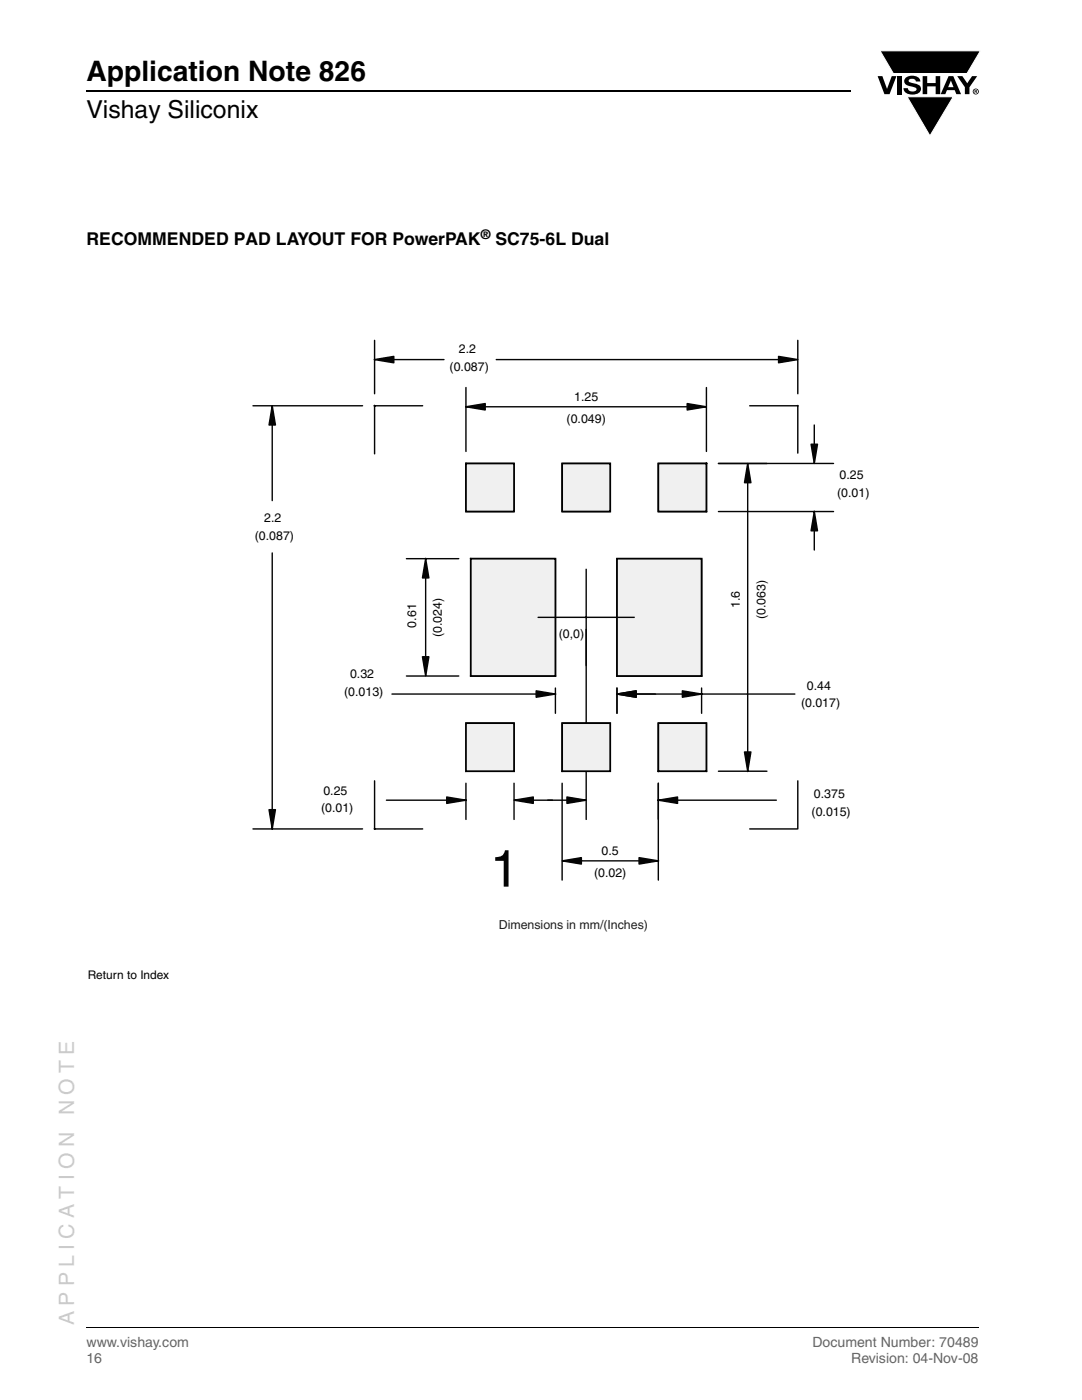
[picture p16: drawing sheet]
<svg xmlns="http://www.w3.org/2000/svg" width="216mm" height="279mm" viewBox="0 0 216 279" stroke-linecap="round" stroke-linejoin="round" font-family="sans-serif">
<defs><g id="words">
<text font-size="10.3" fill="#040503" x="97.8" y="176.9">1</text>
<text font-size="5.6" x="17.3" y="16.1">Application Note 826</text>
<text font-size="4.9" x="17.3" y="23.6">Vishay Siliconix</text>
<g font-size="4.2" fill="#ccc">
<text x="14.8" y="222.6" transform="rotate(-90 14.8 222.6)">N O T E</text>
<text x="14.8" y="264.5" transform="rotate(-90 14.8 264.5)">A P P L I C A T I O N</text>
</g>
<g font-size="3.5">
<text x="17.3" y="48.8">RECOMMENDED PAD LAYOUT FOR PowerPAK</text>
<text x="98.8" y="48.8">SC75-6L Dual</text>
</g>
<g font-size="2.8" fill="#656565">
<text x="17.3" y="268.9">www.vishay.com</text>
<text x="162.1" y="268.9">Document Number: 70489</text>
<text x="17.3" y="272.1">16</text>
<text x="169.8" y="272.1">Revision: 04-Nov-08</text>
</g>
<text font-size="2.6" x="95.9" y="47.8">®</text>
<g font-size="2.5" fill="#040503">
<text x="91.6" y="70.4">2.2</text>
<text x="89.7" y="74">(0.087)</text>
<text x="114.6" y="80">1.25</text>
<text x="113.1" y="84.4">(0.049)</text>
<text x="167.5" y="95.7">0.25</text>
<text x="167" y="99.2">(0.01)</text>
<text x="50.9" y="107.7">(0.087)</text>
<text x="52.7" y="104.2">2.2</text>
<text x="83" y="125.3" transform="rotate(-90 83 125.3)">0.61</text>
<text x="147.6" y="121.4" transform="rotate(-90 147.6 121.4)">1.6</text>
<text x="152.8" y="123.6" transform="rotate(-90 152.8 123.6)">(0.063)</text>
<text x="88.1" y="127.1" transform="rotate(-90 88.1 127.1)">(0.024)</text>
<text x="111.5" y="127.4">(0,0)</text>
<text x="69.8" y="135.3">0.32</text>
<text x="161" y="137.7">0.44</text>
<text x="68.7" y="138.8">(0.013)</text>
<text x="159.8" y="141.2">(0.017)</text>
<text x="64.5" y="158.6">0.25</text>
<text x="162.4" y="159.4">0.375</text>
<text x="64.1" y="162.1">(0.01)</text>
<text x="161.9" y="162.9">(0.015)</text>
<text x="120" y="170.6">0.5</text>
<text x="118.5" y="175">(0.02)</text>
</g>
<text font-size="2.5" fill="#231f20" x="99.6" y="185.4">Dimensions in mm/(Inches)</text>
<text font-size="2.4" x="17.5" y="195.3">Return to Index</text>
</g></defs>
<g fill="#000">
<path d="M175.1 15.2h1l.9 2.5 .9-2.5h1l-1.4 3.6h-1zM175.6 10.1h20l-2.7 4.6h-14.6zM179 15.2h.9v3.6h-.9zM180.8 15.5a2.1 2.1 0 0 1 2.7 .3l.1 .5h-.8a.79 .79 0 0 0-.7-.6 .79 .79 0 0 0-.8 .4l.2 .3 1 .3a1.08 1.08 0 0 1 1.3 1 1.08 1.08 0 0 1-1.1 1.1 1.73 1.73 0 0 1-2.4-1.2h.9a.96 .96 0 0 0 .8 .7 .96 .96 0 0 0 .9-.5 1.31 1.31 0 0 0-1.2-.6 1.03 1.03 0 0 1-1.1-.5 1.03 1.03 0 0 1 .2-1.2zM184.1 15.2h.9v1.4h1.7v-1.4h.9v3.6h-.9v-1.6h-1.7v1.6h-.9zM181 19.3h9.2l-4.6 7.8zM191 15.2h1l1 1.4 1-1.4h1l-1.6 2.2v1.4h-.9v-1.4z"/>
<path d="M189.7 16.1l-.5 1.3h1.1zM189.3 15.2h.9l1.6 3.6h-1l-.3-.8h-1.5l-.4 .8h-.9z"/>
<path d="M194.6 18v.2h.2v-.1zM194.5 17.9l.4 .1 .1 .1-.2 .2 .2 .3-.3-.3-.1 .3h-.1zM194.2 18.3a.5 .5 0 0 0 1 0 .5 .5 0 0 0-1 0zM194.1 18.3a.6 .6 0 0 1 1.2 0 .6 .6 0 0 1-1.2 0z"/>
</g>
<path d="M175.6 10.1h20l-2.7 4.6h-14.6zM181 19.3h9.2l-4.6 7.8z" fill="none" stroke="#fff" stroke-width=".2"/>
<path d="M17.3 18.2h152.5" fill="none" stroke="#000" stroke-width=".36"/>
<path d="M17.3 265h178" fill="none" stroke="#000" stroke-width=".2"/>
<path d="M38.3 67.8h144.2v118.2h-144.2z" fill="#fff"/>
<path d="M77.1 159.7h12M93 156.3v7.2M102.6 156.3v7.2M106.4 159.7h3.8" fill="none" stroke="#040503" stroke-width=".28"/>
<path d="M102.6 159.7l3.8-.6v1.2z" fill="#040503"/>
<path d="M102.6 159.7l3.8-.6v1.2z" fill="none" stroke="#040503" stroke-width=".28"/>
<path d="M89.1 159.1l3.9 .6-3.9 .6z" fill="#040503"/>
<g fill="none" stroke="#040503" stroke-width=".28">
<path d="M117 125.6v37.9M89.1 159.1l3.9 .6-3.9 .6zM109.3 159.7h3.8M131.4 156.3v7.2M135.2 159.7h19.7"/>
<circle cx="93" cy="159.7" r=".05"/>
<circle cx="93" cy="153.9" r=".05"/>
<circle cx="102.6" cy="153.9" r=".05"/>
</g>
<path d="M113.1 159.1l3.9 .6-3.9 .6z" fill="#040503"/>
<path d="M113.1 159.1l3.9 .6-3.9 .6z" fill="none" stroke="#040503" stroke-width=".28"/>
<path d="M131.4 159.7l3.8-.6v1.2z" fill="#040503"/>
<g fill="none" stroke="#040503" stroke-width=".28">
<path d="M112.2 156.3v19.3M131.4 159.7l3.8-.6v1.2zM131.4 156.3v19.3M116 171.8h11.5"/>
<circle cx="117" cy="123.2" r=".05"/>
<circle cx="131.4" cy="159.7" r=".05"/>
<circle cx="131.4" cy="153.9" r=".05"/>
</g>
<path d="M112.2 171.8l3.8-.6v1.2z" fill="#040503"/>
<path d="M112.2 171.8l3.8-.6v1.2z" fill="none" stroke="#040503" stroke-width=".28"/>
<path d="M127.5 171.2l3.9 .6-3.9 .6z" fill="#040503"/>
<g fill="none" stroke="#040503" stroke-width=".28">
<path d="M78.2 138.5h28.8M110.8 137.3v5.1M123.1 137.3v5.1M126.9 138.5h3.9M127.5 171.2l3.9 .6-3.9 .6z"/>
<circle cx="112.2" cy="153.9" r=".05"/>
<circle cx="131.4" cy="153.9" r=".05"/>
<circle cx="131.4" cy="171.8" r=".05"/>
</g>
<path d="M123.1 138.5l3.8-.6v1.3z" fill="#040503"/>
<path d="M123.1 138.5l3.8-.6v1.3z" fill="none" stroke="#040503" stroke-width=".28"/>
<path d="M107 137.9l3.8 .6-3.8 .7z" fill="#040503"/>
<g fill="none" stroke="#040503" stroke-width=".28">
<path d="M107 137.9l3.8 .6-3.8 .7zM123.1 137.3v5.1M126.9 138.5h9.3M140 137.3v5.1M140 138.5h18.6"/>
<circle cx="110.8" cy="138.5" r=".05"/>
<circle cx="110.8" cy="134.9" r=".05"/>
<circle cx="123.1" cy="134.9" r=".05"/>
</g>
<path d="M123.1 138.5l3.8-.6v1.3z" fill="#040503"/>
<path d="M123.1 138.5l3.8-.6v1.3z" fill="none" stroke="#040503" stroke-width=".28"/>
<path d="M136.2 137.9l3.8 .6-3.8 .7z" fill="#040503"/>
<g fill="none" stroke="#040503" stroke-width=".28">
<path d="M81.1 111.5h10.4M84.9 115.3v15.8M81.1 134.9h10.4M136.2 137.9l3.8 .6-3.8 .7z"/>
<circle cx="123.1" cy="134.9" r=".05"/>
<circle cx="140" cy="138.5" r=".05"/>
<circle cx="140" cy="134.9" r=".05"/>
</g>
<path d="M84.3 131.1h1.3l-.7 3.8z" fill="#040503"/>
<path d="M84.3 131.1h1.3l-.7 3.8z" fill="none" stroke="#040503" stroke-width=".28"/>
<path d="M84.9 111.5l.7 3.8h-1.3z" fill="#040503"/>
<g fill="none" stroke="#040503" stroke-width=".28">
<path d="M143.4 92.5h22.9M162.5 84.8v3.9M84.9 111.5l.7 3.8h-1.3zM143.4 102.1h22.9M162.5 105.9v3.9"/>
<circle cx="84.9" cy="111.5" r=".05"/>
<circle cx="93.9" cy="111.5" r=".05"/>
<circle cx="93.9" cy="134.9" r=".05"/>
</g>
<path d="M161.8 88.7h1.3l-.6 3.8z" fill="#040503"/>
<path d="M161.8 88.7h1.3l-.6 3.8z" fill="none" stroke="#040503" stroke-width=".28"/>
<path d="M162.5 102.1l.6 3.8h-1.3z" fill="#040503"/>
<g fill="none" stroke="#040503" stroke-width=".28">
<path d="M143.4 92.5h9.6M149.2 96.3v53.8M162.5 102.1l.6 3.8h-1.3zM143.4 153.9h9.6"/>
<circle cx="141" cy="92.5" r=".05"/>
<circle cx="141" cy="102.1" r=".05"/>
<circle cx="162.5" cy="102.1" r=".05"/>
</g>
<path d="M149.2 92.5l.6 3.8h-1.2z" fill="#040503"/>
<path d="M149.2 92.5l.6 3.8h-1.2z" fill="none" stroke="#040503" stroke-width=".28"/>
<path d="M148.6 150.1h1.2l-.6 3.8z" fill="#040503"/>
<g fill="none" stroke="#040503" stroke-width=".28">
<path d="M93 77.3v12.8M141 77.3v12.8M96.8 81.2h40.3M148.6 150.1h1.2l-.6 3.8z"/>
<circle cx="141" cy="92.5" r=".05"/>
<circle cx="141" cy="153.9" r=".05"/>
<circle cx="149.2" cy="153.9" r=".05"/>
</g>
<path d="M137.1 80.5l3.9 .7-3.9 .6z" fill="#040503"/>
<path d="M137.1 80.5l3.9 .7-3.9 .6z" fill="none" stroke="#040503" stroke-width=".28"/>
<path d="M93 81.2l3.8-.7v1.3z" fill="#040503"/>
<g fill="none" stroke="#040503" stroke-width=".28">
<path d="M74.7 67.9v10.7M78.6 71.8h10M99 71.8h56.4M159.2 67.9v10.7M93 81.2l3.8-.7v1.3z"/>
<circle cx="93" cy="92.5" r=".05"/>
<circle cx="93" cy="81.2" r=".05"/>
<circle cx="141" cy="92.5" r=".05"/>
</g>
<path d="M155.4 71.1l3.8 .7-3.8 .6z" fill="#040503"/>
<path d="M155.4 71.1l3.8 .7-3.8 .6z" fill="none" stroke="#040503" stroke-width=".28"/>
<path d="M74.7 71.8l3.9-.7v1.3z" fill="#040503"/>
<g fill="none" stroke="#040503" stroke-width=".28">
<path d="M74.7 71.8l3.9-.7v1.3zM50.5 81h21.8M54.3 84.8v15.1M54.3 110.4v51.2M50.5 165.4h21.8"/>
<circle cx="74.7" cy="71.8" r=".05"/>
<circle cx="74.7" cy="81" r=".05"/>
<circle cx="159.2" cy="81" r=".05"/>
</g>
<path d="M54.3 81l.7 3.8h-1.3z" fill="#040503"/>
<path d="M54.3 81l.7 3.8h-1.3z" fill="none" stroke="#040503" stroke-width=".28"/>
<path d="M53.7 161.6h1.3l-.7 3.8z" fill="#040503"/>
<g fill="none" stroke="#040503" stroke-width=".28">
<path d="M84.3 81h-9.6v9.6M93 92.5h9.6v9.6h-9.6zM112.2 92.5h9.6v9.6h-9.6zM131.4 92.5h9.6v9.6h-9.6zM149.6 81h9.6v9.4M93.9 111.5h16.9v23.4h-16.9zM123.1 111.5h16.9v23.4h-16.9zM74.7 155.8v9.6h9.6M93 144.3h9.6v9.6h-9.6zM112.2 144.3h9.6v9.6h-9.6zM131.4 144.3h9.6v9.6h-9.6zM159.2 155.8v9.6h-9.6"/>
<path d="M53.7 161.6h1.3l-.7 3.8z"/>
<circle cx="74.7" cy="81" r=".05"/>
<circle cx="54.3" cy="165.4" r=".05"/>
<circle cx="74.7" cy="165.4" r=".05"/>
</g>
<path d="M93 144.3h9.6v9.6h-9.6z" fill="#f0f0f0"/>
<path d="M93 144.3h9.6v9.6h-9.6z" fill="none" stroke="#000" stroke-width=".35"/>
<path d="M131.4 92.5v9.6h9.6v-9.6zM112.2 92.5v9.6h9.6v-9.6zM93 92.5v9.6h9.6v-9.6zM93.9 111.5v23.4h16.9v-23.4zM123.1 111.5v23.4h16.9v-23.4zM131.4 144.3v9.6h9.6v-9.6zM112.2 144.3v9.6h9.6v-9.6z" fill-rule="evenodd" fill="#f0f0f0"/>
<path d="M93 92.5h9.6v9.6h-9.6zM112.2 92.5h9.6v9.6h-9.6zM131.4 92.5h9.6v9.6h-9.6zM93.9 111.5h16.9v23.4h-16.9zM123.1 111.5h16.9v23.4h-16.9zM112.2 144.3h9.6v9.6h-9.6zM131.4 144.3h9.6v9.6h-9.6z" fill="none" stroke="#000" stroke-width=".35"/>
<path d="M117 113.6v19.2M107.4 123.2h19.2" fill="none" stroke="#040503" stroke-width=".28"/>
<g fill="#fff">
<path d="M32.7 171h24.9v4.6h-24.9z"/>
<path d="M32.7 170.9h25v.2h-25z"/>
<path d="M57.6 171h.1v4.7h-.1z"/>
<path d="M32.6 175.6h25v.1h-25z"/>
<path d="M32.6 170.9h.2v4.7h-.2z"/>
<path d="M30.9 175h29.7v9.1h-29.7z"/>
<path d="M30.9 174.9h29.8v.2h-29.8z"/>
<path d="M60.5 175h.2v9.1h-.2z"/>
<path d="M30.8 184h29.8v.1h-29.8z"/>
<path d="M30.8 174.9h.1v9.2h-.1z"/>
</g>
<use href="#words"/>
</svg>
